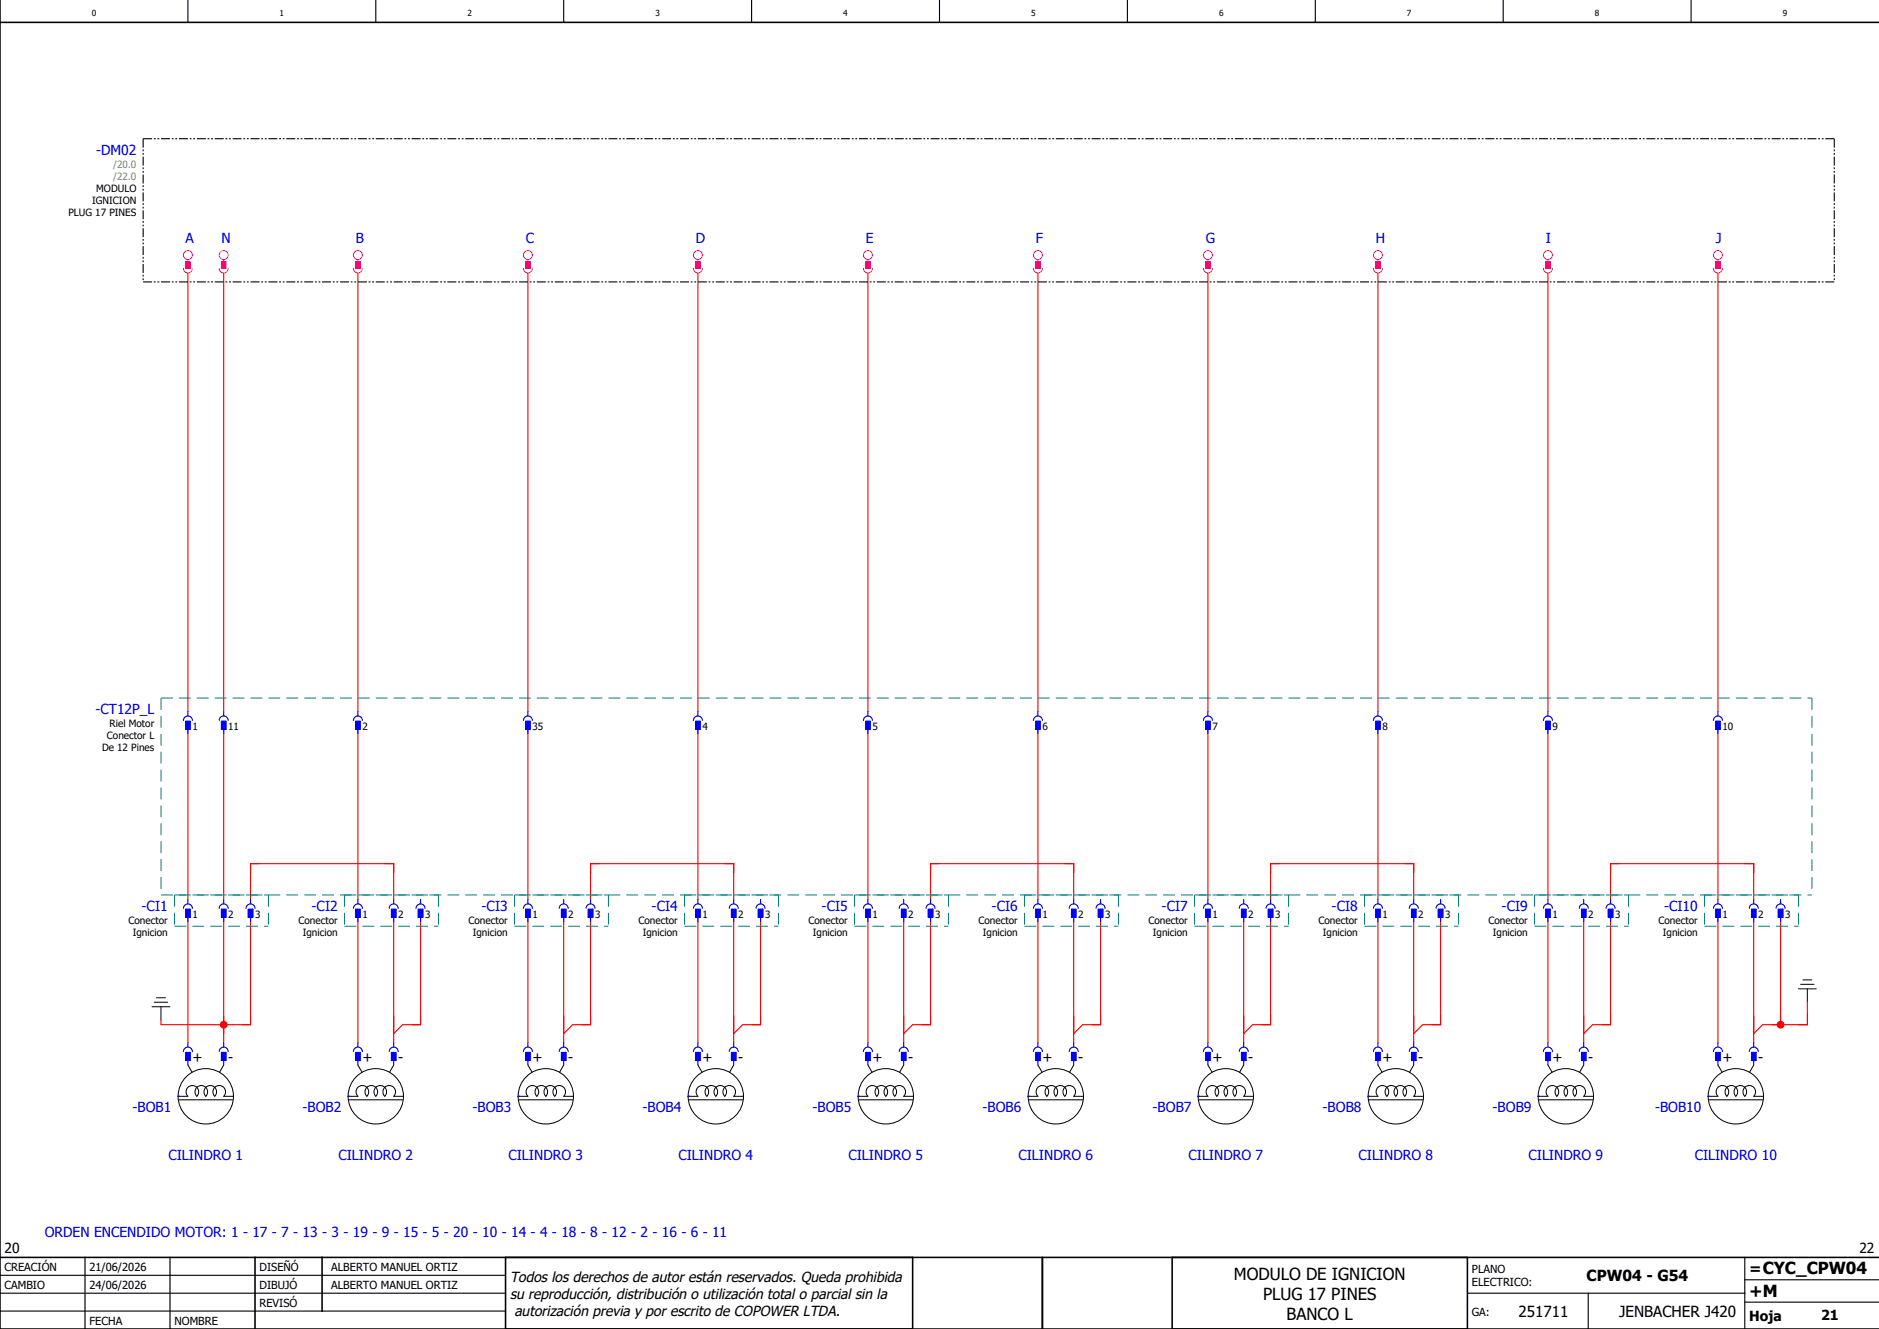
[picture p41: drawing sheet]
<svg xmlns="http://www.w3.org/2000/svg" width="420mm" height="297mm" viewBox="0 0 420 297" stroke-linecap="round" stroke-linejoin="round" font-family="sans-serif">
<defs><g id="words">
<g font-size="3.7">
<text x="275.8" y="286">MODULO DE IGNICION</text>
<text x="282.3" y="290.5">PLUG 17 PINES</text>
<text x="391" y="289.8">+M</text>
<text x="287.6" y="295">BANCO L</text>
</g>
<g font-size="3.4">
<text x="354.6" y="286.4">CPW04 - G54</text>
<text x="391" y="284.6">=CYC_CPW04</text>
<text x="339.4" y="294.4">251711</text>
<text x="361.9" y="294.4">JENBACHER J420</text>
</g>
<g font-size="3.2">
<text x="114" y="286.5">Todos los derechos de autor están reservados. Queda prohibida</text>
<text x="114" y="290.2">su reproducción, distribución o utilización total o parcial sin la</text>
<text x="115" y="294">autorización previa y por escrito de COPOWER LTDA.</text>
</g>
<g font-size="3.1" fill="#00f">
<text x="21.5" y="34.6">-DM02</text>
<text x="41.5" y="54.2">A</text>
<text x="49.5" y="54.2">N</text>
<text x="79.5" y="54.2">B</text>
<text x="117.5" y="54.2">C</text>
<text x="155.5" y="54.2">D</text>
<text x="193.5" y="54.2">E</text>
<text x="231.5" y="54.2">F</text>
<text x="269.5" y="54.2">G</text>
<text x="307.5" y="54.2">H</text>
<text x="345.5" y="54.2">I</text>
<text x="383.5" y="54.2">J</text>
<text x="21.4" y="159.6">-CT12P_L</text>
<text x="31.7" y="203.6">-CI1</text>
<text x="69.7" y="203.6">-CI2</text>
<text x="107.7" y="203.6">-CI3</text>
<text x="145.7" y="203.6">-CI4</text>
<text x="183.7" y="203.6">-CI5</text>
<text x="221.7" y="203.6">-CI6</text>
<text x="259.7" y="203.6">-CI7</text>
<text x="297.7" y="203.6">-CI8</text>
<text x="335.7" y="203.6">-CI9</text>
<text x="372" y="203.6">-CI10</text>
<text x="29.6" y="248.6">-BOB1</text>
<text x="67.6" y="248.6">-BOB2</text>
<text x="105.6" y="248.6">-BOB3</text>
<text x="143.6" y="248.6">-BOB4</text>
<text x="181.6" y="248.6">-BOB5</text>
<text x="219.6" y="248.6">-BOB6</text>
<text x="257.6" y="248.6">-BOB7</text>
<text x="295.6" y="248.6">-BOB8</text>
<text x="333.6" y="248.6">-BOB9</text>
<text x="369.9" y="248.6">-BOB10</text>
<text x="37.7" y="259.2">CILINDRO 1</text>
<text x="75.7" y="259.2">CILINDRO 2</text>
<text x="113.7" y="259.2">CILINDRO 3</text>
<text x="151.7" y="259.2">CILINDRO 4</text>
<text x="189.7" y="259.2">CILINDRO 5</text>
<text x="227.7" y="259.2">CILINDRO 6</text>
<text x="265.7" y="259.2">CILINDRO 7</text>
<text x="303.7" y="259.2">CILINDRO 8</text>
<text x="341.7" y="259.2">CILINDRO 9</text>
<text x="378.8" y="259.2">CILINDRO 10</text>
<text x="10" y="276.4">ORDEN ENCENDIDO MOTOR: 1 - 17 - 7 - 13 - 3 - 19 - 9 - 15 - 5 - 20 - 10 - 14 - 4 - 18 - 8 - 12 - 2 - 16 - 6 - 11</text>
</g>
<g font-size="3.1">
<text x="43" y="237.4">+</text>
<text x="51" y="237.4">-</text>
<text x="81" y="237.4">+</text>
<text x="89" y="237.4">-</text>
<text x="119" y="237.4">+</text>
<text x="127" y="237.4">-</text>
<text x="157" y="237.4">+</text>
<text x="165" y="237.4">-</text>
<text x="195" y="237.4">+</text>
<text x="203" y="237.4">-</text>
<text x="233" y="237.4">+</text>
<text x="241" y="237.4">-</text>
<text x="271" y="237.4">+</text>
<text x="279" y="237.4">-</text>
<text x="309" y="237.4">+</text>
<text x="317" y="237.4">-</text>
<text x="347" y="237.4">+</text>
<text x="355" y="237.4">-</text>
<text x="385" y="237.4">+</text>
<text x="393" y="237.4">-</text>
<text x="1" y="280">20</text>
<text x="415.6" y="280">22</text>
<text x="391" y="295.2">Hoja</text>
<text x="407" y="295">21</text>
</g>
<g font-size="2.5">
<text x="1" y="284">CREACIÓN</text>
<text x="20" y="284">21/06/2026</text>
<text x="58" y="284">DISEÑÓ</text>
<text x="74" y="284">ALBERTO MANUEL ORTIZ</text>
<text x="329" y="284.5">PLANO</text>
<text x="329" y="287.5">ELECTRICO:</text>
<text x="1" y="288">CAMBIO</text>
<text x="20" y="288">24/06/2026</text>
<text x="58" y="292">REVISÓ</text>
<text x="58" y="288">DIBUJÓ</text>
<text x="74" y="288">ALBERTO MANUEL ORTIZ</text>
<text x="329" y="294">GA:</text>
<text x="20" y="296">FECHA</text>
<text x="39" y="296">NOMBRE</text>
</g>
<g font-size="2.2" fill="#7ca552">
<text x="25.3" y="37.5">/20.0</text>
<text x="25.3" y="40.2">/22.0</text>
</g>
<g font-size="2.2">
<text x="20.6" y="45.6">IGNICION</text>
<text x="21.5" y="42.9">MODULO</text>
<text x="15.3" y="48.3">PLUG 17 PINES</text>
<text x="22.8" y="167.9">De 12 Pines</text>
<text x="23.9" y="165.2">Conector L</text>
<text x="24.5" y="162.5">Riel Motor</text>
<text x="43" y="163.1">1</text>
<text x="51" y="163.1">11</text>
<text x="81" y="163.1">2</text>
<text x="119" y="163.1">35</text>
<text x="157" y="163.1">4</text>
<text x="195" y="163.1">5</text>
<text x="233" y="163.1">6</text>
<text x="271" y="163.1">7</text>
<text x="309" y="163.1">8</text>
<text x="347" y="163.1">9</text>
<text x="385" y="163.1">10</text>
<text x="28.7" y="206.5">Conector</text>
<text x="29.7" y="209.2">Ignicion</text>
<text x="43" y="205.1">1</text>
<text x="51" y="205.1">2</text>
<text x="57" y="205.1">3</text>
<text x="66.7" y="206.5">Conector</text>
<text x="67.7" y="209.2">Ignicion</text>
<text x="81" y="205.1">1</text>
<text x="89" y="205.1">2</text>
<text x="95" y="205.1">3</text>
<text x="104.7" y="206.5">Conector</text>
<text x="105.7" y="209.2">Ignicion</text>
<text x="119" y="205.1">1</text>
<text x="127" y="205.1">2</text>
<text x="133" y="205.1">3</text>
<text x="142.7" y="206.5">Conector</text>
<text x="143.7" y="209.2">Ignicion</text>
<text x="157" y="205.1">1</text>
<text x="165" y="205.1">2</text>
<text x="171" y="205.1">3</text>
<text x="180.7" y="206.5">Conector</text>
<text x="181.7" y="209.2">Ignicion</text>
<text x="195" y="205.1">1</text>
<text x="203" y="205.1">2</text>
<text x="209" y="205.1">3</text>
<text x="218.7" y="206.5">Conector</text>
<text x="219.7" y="209.2">Ignicion</text>
<text x="233" y="205.1">1</text>
<text x="241" y="205.1">2</text>
<text x="247" y="205.1">3</text>
<text x="256.7" y="206.5">Conector</text>
<text x="257.7" y="209.2">Ignicion</text>
<text x="271" y="205.1">1</text>
<text x="279" y="205.1">2</text>
<text x="285" y="205.1">3</text>
<text x="294.7" y="206.5">Conector</text>
<text x="295.7" y="209.2">Ignicion</text>
<text x="309" y="205.1">1</text>
<text x="317" y="205.1">2</text>
<text x="323" y="205.1">3</text>
<text x="332.7" y="206.5">Conector</text>
<text x="333.7" y="209.2">Ignicion</text>
<text x="347" y="205.1">1</text>
<text x="355" y="205.1">2</text>
<text x="361" y="205.1">3</text>
<text x="370.7" y="206.5">Conector</text>
<text x="371.7" y="209.2">Ignicion</text>
<text x="385" y="205.1">1</text>
<text x="393" y="205.1">2</text>
<text x="399" y="205.1">3</text>
</g>
<g font-size="1.9">
<text x="20.5" y="3.6">0</text>
<text x="62.5" y="3.6">1</text>
<text x="104.5" y="3.6">2</text>
<text x="146.5" y="3.6">3</text>
<text x="188.5" y="3.6">4</text>
<text x="230.5" y="3.6">5</text>
<text x="272.5" y="3.6">6</text>
<text x="314.5" y="3.6">7</text>
<text x="356.5" y="3.6">8</text>
<text x="398.5" y="3.6">9</text>
</g>
</g></defs>
<g fill="none" stroke="#000" stroke-width=".25">
<path d="M42 0v5M84 0v5M126 0v5M168 0v5M210 0v5M252 0v5M294 0v5M336 0v5M378 0v5M0 285h113M0 293h113M0 289h113"/>
<path d="M19 281v16M38 281v16M328 289h62M355 289v8M390 291h30M390 281v16M390 286h30"/>
</g>
<path d="M0 5h420M0 0v297h420M0 281h420M57 281v16M72 281v12M113 281v16M204 281v16M233 281v16M262 281v16M328 281v16" fill="none" stroke="#000" stroke-width=".35"/>
<g fill="none" stroke="#f00" stroke-width=".25">
<path d="M42 61v98M50 61v98M80 61v98M118 61v98M156 61v98M194 61v98M232 61v98M270 61v98M308 61v98M346 61v98M384 61v98M42 163v38"/>
<path d="M50 163v38M80 163v38M118 163v38M156 163v38M194 163v38M232 163v38M270 163v38M308 163v38M346 163v38M384 163v38M42 205v28M50 205v28"/>
<path d="M56 205v24h-8M56 201v-8h32v8M80 205v28M88 205v28M94 205v24h-4M118 205v28M126 205v28M132 205v24h-4M132 201v-8h32v8M156 205v28M164 205v28M170 205v24h-4"/>
<path d="M194 205v28M202 205v28M208 205v24h-4M208 201v-8h32v8M232 205v28M240 205v28M246 205v24h-4M270 205v28M278 205v28M284 205v24h-4M284 201v-8h32v8M308 205v28"/>
<path d="M316 205v28M322 205v24h-4M346 205v28M354 205v28M360 205v24h-4M360 201v-8h32v8M384 205v28M392 205v28M398 205v24h-4M36 228v1M404 227v2h-4"/>
</g>
<g fill="none" stroke="#000" stroke-width=".22">
<path d="M34 225h4M34.5 224h3M35 223h2M36 225v3M42 238l.9 1.6M50 238l-.9 1.6"/>
<circle cx="46" cy="245" r="6.2"/>
</g>
<circle cx="50" cy="229" r=".88" fill="#f00"/>
<g fill="none" stroke="#f00" stroke-width=".25">
<path d="M36 229h12M56 227v2h-2M94 227v2h-2M132 227v2h-2M170 227v2h-2M208 227v2h-2M246 227v2h-2M284 227v2h-2M322 227v2h-2M360 227v2h-2M392 227v4l2-2M396 229h4"/>
<path d="M398 227v2M404 224v1"/>
</g>
<g fill="none" stroke="#000" stroke-width=".22">
<path d="M402.5 220h3M403 219h2M80 238l.9 1.6M88 238l-.9 1.6M118 238l.9 1.6M126 238l-.9 1.6M156 238l.9 1.6M164 238l-.9 1.6M194 238l.9 1.6M202 238l-.9 1.6M232 238l.9 1.6M240 238l-.9 1.6"/>
<path d="M270 238l.9 1.6M278 238l-.9 1.6M308 238l.9 1.6M316 238l-.9 1.6M346 238l.9 1.6M354 238l-.9 1.6M384 238l.9 1.6M392 238l-.9 1.6M402 221h4M404 221v3M39.8 245h2.2a1.41 1.41 0 0 1 0-2 1.41 1.41 0 0 1 2 0 1.41 1.41 0 0 1 0 2 1.41 1.41 0 0 1 0-2 1.41 1.41 0 0 1 2 0 1.41 1.41 0 0 1 0 2 1.41 1.41 0 0 1 0-2 1.41 1.41 0 0 1 2 0 1.41 1.41 0 0 1 0 2 1.41 1.41 0 0 1 0-2 1.41 1.41 0 0 1 2 0 1.41 1.41 0 0 1 0 2h2.2M40 245.8h12"/>
<path d="M77.8 245h2.2a1.41 1.41 0 0 1 0-2 1.41 1.41 0 0 1 2 0 1.41 1.41 0 0 1 0 2 1.41 1.41 0 0 1 0-2 1.41 1.41 0 0 1 2 0 1.41 1.41 0 0 1 0 2 1.41 1.41 0 0 1 0-2 1.41 1.41 0 0 1 2 0 1.41 1.41 0 0 1 0 2 1.41 1.41 0 0 1 0-2 1.41 1.41 0 0 1 2 0 1.41 1.41 0 0 1 0 2h2.2M78 245.8h12M115.8 245h2.2a1.41 1.41 0 0 1 0-2 1.41 1.41 0 0 1 2 0 1.41 1.41 0 0 1 0 2 1.41 1.41 0 0 1 0-2 1.41 1.41 0 0 1 2 0 1.41 1.41 0 0 1 0 2 1.41 1.41 0 0 1 0-2 1.41 1.41 0 0 1 2 0 1.41 1.41 0 0 1 0 2 1.41 1.41 0 0 1 0-2 1.41 1.41 0 0 1 2 0 1.41 1.41 0 0 1 0 2h2.2M116 245.8h12M153.8 245h2.2a1.41 1.41 0 0 1 0-2 1.41 1.41 0 0 1 2 0 1.41 1.41 0 0 1 0 2 1.41 1.41 0 0 1 0-2 1.41 1.41 0 0 1 2 0 1.41 1.41 0 0 1 0 2 1.41 1.41 0 0 1 0-2 1.41 1.41 0 0 1 2 0 1.41 1.41 0 0 1 0 2 1.41 1.41 0 0 1 0-2 1.41 1.41 0 0 1 2 0 1.41 1.41 0 0 1 0 2h2.2M154 245.8h12M191.8 245h2.2a1.41 1.41 0 0 1 0-2 1.41 1.41 0 0 1 2 0 1.41 1.41 0 0 1 0 2 1.41 1.41 0 0 1 0-2 1.41 1.41 0 0 1 2 0 1.41 1.41 0 0 1 0 2 1.41 1.41 0 0 1 0-2 1.41 1.41 0 0 1 2 0 1.41 1.41 0 0 1 0 2 1.41 1.41 0 0 1 0-2 1.41 1.41 0 0 1 2 0 1.41 1.41 0 0 1 0 2h2.2M192 245.8h12M229.8 245h2.2a1.41 1.41 0 0 1 0-2 1.41 1.41 0 0 1 2 0 1.41 1.41 0 0 1 0 2 1.41 1.41 0 0 1 0-2 1.41 1.41 0 0 1 2 0 1.41 1.41 0 0 1 0 2 1.41 1.41 0 0 1 0-2 1.41 1.41 0 0 1 2 0 1.41 1.41 0 0 1 0 2 1.41 1.41 0 0 1 0-2 1.41 1.41 0 0 1 2 0 1.41 1.41 0 0 1 0 2h2.2M230 245.8h12M267.8 245h2.2a1.41 1.41 0 0 1 0-2 1.41 1.41 0 0 1 2 0 1.41 1.41 0 0 1 0 2 1.41 1.41 0 0 1 0-2 1.41 1.41 0 0 1 2 0 1.41 1.41 0 0 1 0 2 1.41 1.41 0 0 1 0-2 1.41 1.41 0 0 1 2 0 1.41 1.41 0 0 1 0 2 1.41 1.41 0 0 1 0-2 1.41 1.41 0 0 1 2 0 1.41 1.41 0 0 1 0 2h2.2M268 245.8h12"/>
<path d="M305.8 245h2.2a1.41 1.41 0 0 1 0-2 1.41 1.41 0 0 1 2 0 1.41 1.41 0 0 1 0 2 1.41 1.41 0 0 1 0-2 1.41 1.41 0 0 1 2 0 1.41 1.41 0 0 1 0 2 1.41 1.41 0 0 1 0-2 1.41 1.41 0 0 1 2 0 1.41 1.41 0 0 1 0 2 1.41 1.41 0 0 1 0-2 1.41 1.41 0 0 1 2 0 1.41 1.41 0 0 1 0 2h2.2M306 245.8h12M343.8 245h2.2a1.41 1.41 0 0 1 0-2 1.41 1.41 0 0 1 2 0 1.41 1.41 0 0 1 0 2 1.41 1.41 0 0 1 0-2 1.41 1.41 0 0 1 2 0 1.41 1.41 0 0 1 0 2 1.41 1.41 0 0 1 0-2 1.41 1.41 0 0 1 2 0 1.41 1.41 0 0 1 0 2 1.41 1.41 0 0 1 0-2 1.41 1.41 0 0 1 2 0 1.41 1.41 0 0 1 0 2h2.2M344 245.8h12M381.8 245h2.2a1.41 1.41 0 0 1 0-2 1.41 1.41 0 0 1 2 0 1.41 1.41 0 0 1 0 2 1.41 1.41 0 0 1 0-2 1.41 1.41 0 0 1 2 0 1.41 1.41 0 0 1 0 2 1.41 1.41 0 0 1 0-2 1.41 1.41 0 0 1 2 0 1.41 1.41 0 0 1 0 2 1.41 1.41 0 0 1 0-2 1.41 1.41 0 0 1 2 0 1.41 1.41 0 0 1 0 2h2.2M382 245.8h12"/>
<circle cx="84" cy="245" r="6.2"/>
<circle cx="122" cy="245" r="6.2"/>
<circle cx="160" cy="245" r="6.2"/>
<circle cx="198" cy="245" r="6.2"/>
<circle cx="236" cy="245" r="6.2"/>
<circle cx="274" cy="245" r="6.2"/>
<circle cx="312" cy="245" r="6.2"/>
<circle cx="350" cy="245" r="6.2"/>
<circle cx="388" cy="245" r="6.2"/>
</g>
<circle cx="398" cy="229" r=".87" fill="#f00"/>
<g fill="none" stroke="#f00" stroke-width=".25">
<path d="M58 193h-2v2M86 193h2v2M134 193h-2v2M162 193h2v2M210 193h-2v2M238 193h2v2M286 193h-2v2M314 193h2v2M362 193h-2v2M390 193h2v2M88 227v4l2-2M126 227v4l2-2"/>
<path d="M164 227v4l2-2M202 227v4l2-2M240 227v4l2-2M278 227v4l2-2M316 227v4l2-2M354 227v4l2-2M404 225v4h-2"/>
</g>
<path d="M32 31h378M32 31v32M410 31v32M32 63h378" fill="none" stroke="#000" stroke-width=".25" stroke-dasharray="2 .4 .4 .4 .4 .4" stroke-linecap="butt"/>
<g fill="none" stroke="#f0f" stroke-width=".25">
<path d="M41.5 58.5h1v1.5h-1zM42 58v.5M49.5 58.5h1v1.5h-1zM50 58v.5M79.5 58.5h1v1.5h-1zM80 58v.5M117.5 58.5h1v1.5h-1zM118 58v.5M155.5 58.5h1v1.5h-1zM156 58v.5M193.5 58.5h1v1.5h-1zM194 58v.5"/>
<path d="M231.5 58.5h1v1.5h-1zM232 58v.5M269.5 58.5h1v1.5h-1zM270 58v.5M307.5 58.5h1v1.5h-1zM308 58v.5M345.5 58.5h1v1.5h-1zM346 58v.5M383.5 58.5h1v1.5h-1zM384 58v.5M41 60a1 1 0 0 0 1 1 1 1 0 0 0 1-1M49 60a1 1 0 0 0 1 1 1 1 0 0 0 1-1"/>
<path d="M79 60a1 1 0 0 0 1 1 1 1 0 0 0 1-1M117 60a1 1 0 0 0 1 1 1 1 0 0 0 1-1M155 60a1 1 0 0 0 1 1 1 1 0 0 0 1-1M193 60a1 1 0 0 0 1 1 1 1 0 0 0 1-1M231 60a1 1 0 0 0 1 1 1 1 0 0 0 1-1M269 60a1 1 0 0 0 1 1 1 1 0 0 0 1-1M307 60a1 1 0 0 0 1 1 1 1 0 0 0 1-1M345 60a1 1 0 0 0 1 1 1 1 0 0 0 1-1M383 60a1 1 0 0 0 1 1 1 1 0 0 0 1-1"/>
<circle cx="42" cy="57" r="1"/>
<circle cx="50" cy="57" r="1"/>
<circle cx="80" cy="57" r="1"/>
<circle cx="118" cy="57" r="1"/>
<circle cx="156" cy="57" r="1"/>
<circle cx="194" cy="57" r="1"/>
<circle cx="232" cy="57" r="1"/>
<circle cx="270" cy="57" r="1"/>
<circle cx="308" cy="57" r="1"/>
<circle cx="346" cy="57" r="1"/>
<circle cx="384" cy="57" r="1"/>
</g>
<g fill="#f0f" stroke="#f0f" stroke-width=".22">
<path d="M41.5 58.5h1v1.5h-1z"/>
<path d="M49.5 58.5h1v1.5h-1z"/>
<path d="M79.5 58.5h1v1.5h-1z"/>
<path d="M117.5 58.5h1v1.5h-1z"/>
<path d="M155.5 58.5h1v1.5h-1z"/>
<path d="M193.5 58.5h1v1.5h-1z"/>
<path d="M231.5 58.5h1v1.5h-1z"/>
<path d="M269.5 58.5h1v1.5h-1z"/>
<path d="M307.5 58.5h1v1.5h-1z"/>
<path d="M345.5 58.5h1v1.5h-1z"/>
<path d="M383.5 58.5h1v1.5h-1z"/>
</g>
<g fill="none" stroke="#008080" stroke-width=".22" stroke-dasharray="2.6 1.4" stroke-linecap="butt">
<path d="M36 156h369M36 156v44M405 156v44M36 200h369M39 200h21M39 200v7M60 200v7M77 200h21M77 200v7M98 200v7M115 200h21M115 200v7"/>
<path d="M136 200v7M153 200h21M153 200v7M174 200v7M191 200h21M191 200v7M212 200v7M229 200h21M229 200v7M250 200v7M267 200h21M267 200v7"/>
<path d="M288 200v7M305 200h21M305 200v7M326 200v7M343 200h21M343 200v7M364 200v7M381 200h21M381 200v7M402 200v7M39 207h21M77 207h21"/>
<path d="M115 207h21M153 207h21M191 207h21M229 207h21M267 207h21M305 207h21M343 207h21M381 207h21"/>
</g>
<g fill="#00f" stroke="#00f" stroke-width=".22">
<path d="M41.5 161.2h1v1.8h-1z"/>
<path d="M41.5 203.2h1v1.8h-1z"/>
<path d="M49.5 235.2h1v1.8h-1z"/>
<path d="M41.5 235.2h1v1.8h-1z"/>
<path d="M49.5 203.2h1v1.8h-1z"/>
<path d="M55.5 203.2h1v1.8h-1z"/>
<path d="M49.5 161.2h1v1.8h-1z"/>
<path d="M87.5 235.2h1v1.8h-1z"/>
<path d="M79.5 235.2h1v1.8h-1z"/>
<path d="M79.5 203.2h1v1.8h-1z"/>
<path d="M87.5 203.2h1v1.8h-1z"/>
<path d="M93.5 203.2h1v1.8h-1z"/>
<path d="M79.5 161.2h1v1.8h-1z"/>
<path d="M125.5 235.2h1v1.8h-1z"/>
<path d="M117.5 235.2h1v1.8h-1z"/>
<path d="M117.5 203.2h1v1.8h-1z"/>
<path d="M125.5 203.2h1v1.8h-1z"/>
<path d="M131.5 203.2h1v1.8h-1z"/>
<path d="M117.5 161.2h1v1.8h-1z"/>
<path d="M163.5 235.2h1v1.8h-1z"/>
<path d="M155.5 235.2h1v1.8h-1z"/>
<path d="M155.5 203.2h1v1.8h-1z"/>
<path d="M163.5 203.2h1v1.8h-1z"/>
<path d="M169.5 203.2h1v1.8h-1z"/>
<path d="M155.5 161.2h1v1.8h-1z"/>
<path d="M201.5 235.2h1v1.8h-1z"/>
<path d="M193.5 235.2h1v1.8h-1z"/>
<path d="M193.5 203.2h1v1.8h-1z"/>
<path d="M201.5 203.2h1v1.8h-1z"/>
<path d="M207.5 203.2h1v1.8h-1z"/>
<path d="M193.5 161.2h1v1.8h-1z"/>
<path d="M239.5 235.2h1v1.8h-1z"/>
<path d="M231.5 235.2h1v1.8h-1z"/>
<path d="M231.5 203.2h1v1.8h-1z"/>
<path d="M239.5 203.2h1v1.8h-1z"/>
<path d="M245.5 203.2h1v1.8h-1z"/>
<path d="M231.5 161.2h1v1.8h-1z"/>
<path d="M277.5 235.2h1v1.8h-1z"/>
<path d="M269.5 235.2h1v1.8h-1z"/>
<path d="M269.5 203.2h1v1.8h-1z"/>
<path d="M277.5 203.2h1v1.8h-1z"/>
<path d="M283.5 203.2h1v1.8h-1z"/>
<path d="M269.5 161.2h1v1.8h-1z"/>
<path d="M315.5 235.2h1v1.8h-1z"/>
<path d="M307.5 235.2h1v1.8h-1z"/>
<path d="M307.5 203.2h1v1.8h-1z"/>
<path d="M315.5 203.2h1v1.8h-1z"/>
<path d="M321.5 203.2h1v1.8h-1z"/>
<path d="M307.5 161.2h1v1.8h-1z"/>
<path d="M353.5 235.2h1v1.8h-1z"/>
<path d="M345.5 235.2h1v1.8h-1z"/>
<path d="M345.5 203.2h1v1.8h-1z"/>
<path d="M353.5 203.2h1v1.8h-1z"/>
<path d="M359.5 203.2h1v1.8h-1z"/>
<path d="M345.5 161.2h1v1.8h-1z"/>
<path d="M391.5 235.2h1v1.8h-1z"/>
<path d="M383.5 235.2h1v1.8h-1z"/>
<path d="M383.5 203.2h1v1.8h-1z"/>
<path d="M391.5 203.2h1v1.8h-1z"/>
<path d="M397.5 203.2h1v1.8h-1z"/>
<path d="M383.5 161.2h1v1.8h-1z"/>
</g>
<g fill="none" stroke="#00f" stroke-width=".25">
<path d="M42 159v1M50 159v1M80 159v1M118 159v1M156 159v1M194 159v1M232 159v1M270 159v1M308 159v1M346 159v1M384 159v1M41 161a1 1 0 0 1 1-1 1 1 0 0 1 1 1"/>
<path d="M41.5 161.2h1v1.8h-1zM42 163v1M49 161a1 1 0 0 1 1-1 1 1 0 0 1 1 1M49.5 161.2h1v1.8h-1zM50 163v1M79 161a1 1 0 0 1 1-1 1 1 0 0 1 1 1M79.5 161.2h1v1.8h-1zM80 163v1M117 161a1 1 0 0 1 1-1 1 1 0 0 1 1 1M117.5 161.2h1v1.8h-1zM118 163v1M155 161a1 1 0 0 1 1-1 1 1 0 0 1 1 1"/>
<path d="M155.5 161.2h1v1.8h-1zM156 163v1M193 161a1 1 0 0 1 1-1 1 1 0 0 1 1 1M193.5 161.2h1v1.8h-1zM194 163v1M231 161a1 1 0 0 1 1-1 1 1 0 0 1 1 1M231.5 161.2h1v1.8h-1zM232 163v1M269 161a1 1 0 0 1 1-1 1 1 0 0 1 1 1M269.5 161.2h1v1.8h-1zM270 163v1M307 161a1 1 0 0 1 1-1 1 1 0 0 1 1 1"/>
<path d="M307.5 161.2h1v1.8h-1zM308 163v1M345 161a1 1 0 0 1 1-1 1 1 0 0 1 1 1M345.5 161.2h1v1.8h-1zM346 163v1M383 161a1 1 0 0 1 1-1 1 1 0 0 1 1 1M383.5 161.2h1v1.8h-1zM384 163v1M41 203a1 1 0 0 1 1-1 1 1 0 0 1 1 1M41.5 203.2h1v1.8h-1zM42 201v1M42 205v1"/>
<path d="M49 203a1 1 0 0 1 1-1 1 1 0 0 1 1 1M49.5 203.2h1v1.8h-1zM50 201v1M50 205v1M55 203a1 1 0 0 1 1-1 1 1 0 0 1 1 1M55.5 203.2h1v1.8h-1zM56 201v1M56 205v1M79 203a1 1 0 0 1 1-1 1 1 0 0 1 1 1M79.5 203.2h1v1.8h-1zM80 201v1M80 205v1"/>
<path d="M87 203a1 1 0 0 1 1-1 1 1 0 0 1 1 1M87.5 203.2h1v1.8h-1zM88 201v1M88 205v1M93 203a1 1 0 0 1 1-1 1 1 0 0 1 1 1M93.5 203.2h1v1.8h-1zM94 201v1M94 205v1M117 203a1 1 0 0 1 1-1 1 1 0 0 1 1 1M117.5 203.2h1v1.8h-1zM118 201v1M118 205v1"/>
<path d="M125 203a1 1 0 0 1 1-1 1 1 0 0 1 1 1M125.5 203.2h1v1.8h-1zM126 201v1M126 205v1M131 203a1 1 0 0 1 1-1 1 1 0 0 1 1 1M131.5 203.2h1v1.8h-1zM132 201v1M132 205v1M155 203a1 1 0 0 1 1-1 1 1 0 0 1 1 1M155.5 203.2h1v1.8h-1zM156 201v1M156 205v1"/>
<path d="M163 203a1 1 0 0 1 1-1 1 1 0 0 1 1 1M163.5 203.2h1v1.8h-1zM164 201v1M164 205v1M169 203a1 1 0 0 1 1-1 1 1 0 0 1 1 1M169.5 203.2h1v1.8h-1zM170 201v1M170 205v1M193 203a1 1 0 0 1 1-1 1 1 0 0 1 1 1M193.5 203.2h1v1.8h-1zM194 201v1M194 205v1"/>
<path d="M201 203a1 1 0 0 1 1-1 1 1 0 0 1 1 1M201.5 203.2h1v1.8h-1zM202 201v1M202 205v1M207 203a1 1 0 0 1 1-1 1 1 0 0 1 1 1M207.5 203.2h1v1.8h-1zM208 201v1M208 205v1M231 203a1 1 0 0 1 1-1 1 1 0 0 1 1 1M231.5 203.2h1v1.8h-1zM232 201v1M232 205v1"/>
<path d="M239 203a1 1 0 0 1 1-1 1 1 0 0 1 1 1M239.5 203.2h1v1.8h-1zM240 201v1M240 205v1M245 203a1 1 0 0 1 1-1 1 1 0 0 1 1 1M245.5 203.2h1v1.8h-1zM246 201v1M246 205v1M269 203a1 1 0 0 1 1-1 1 1 0 0 1 1 1M269.5 203.2h1v1.8h-1zM270 201v1M270 205v1"/>
<path d="M277 203a1 1 0 0 1 1-1 1 1 0 0 1 1 1M277.5 203.2h1v1.8h-1zM278 201v1M278 205v1M283 203a1 1 0 0 1 1-1 1 1 0 0 1 1 1M283.5 203.2h1v1.8h-1zM284 201v1M284 205v1M307 203a1 1 0 0 1 1-1 1 1 0 0 1 1 1M307.5 203.2h1v1.8h-1zM308 201v1M308 205v1"/>
<path d="M315 203a1 1 0 0 1 1-1 1 1 0 0 1 1 1M315.5 203.2h1v1.8h-1zM316 201v1M316 205v1M321 203a1 1 0 0 1 1-1 1 1 0 0 1 1 1M321.5 203.2h1v1.8h-1zM322 201v1M322 205v1M345 203a1 1 0 0 1 1-1 1 1 0 0 1 1 1M345.5 203.2h1v1.8h-1zM346 201v1M346 205v1"/>
<path d="M353 203a1 1 0 0 1 1-1 1 1 0 0 1 1 1M353.5 203.2h1v1.8h-1zM354 201v1M354 205v1M359 203a1 1 0 0 1 1-1 1 1 0 0 1 1 1M359.5 203.2h1v1.8h-1zM360 201v1M360 205v1M383 203a1 1 0 0 1 1-1 1 1 0 0 1 1 1M383.5 203.2h1v1.8h-1zM384 201v1M384 205v1"/>
<path d="M391 203a1 1 0 0 1 1-1 1 1 0 0 1 1 1M391.5 203.2h1v1.8h-1zM392 201v1M392 205v1M397 203a1 1 0 0 1 1-1 1 1 0 0 1 1 1M397.5 203.2h1v1.8h-1zM398 201v1M398 205v1M41 235a1 1 0 0 1 1-1 1 1 0 0 1 1 1M41.5 235.2h1v1.8h-1zM42 233v1M42 237v1"/>
<path d="M49 235a1 1 0 0 1 1-1 1 1 0 0 1 1 1M49.5 235.2h1v1.8h-1zM50 233v1M50 237v1M79 235a1 1 0 0 1 1-1 1 1 0 0 1 1 1M79.5 235.2h1v1.8h-1zM80 233v1M80 237v1M87 235a1 1 0 0 1 1-1 1 1 0 0 1 1 1M87.5 235.2h1v1.8h-1zM88 233v1M88 237v1"/>
<path d="M117 235a1 1 0 0 1 1-1 1 1 0 0 1 1 1M117.5 235.2h1v1.8h-1zM118 233v1M118 237v1M125 235a1 1 0 0 1 1-1 1 1 0 0 1 1 1M125.5 235.2h1v1.8h-1zM126 233v1M126 237v1M155 235a1 1 0 0 1 1-1 1 1 0 0 1 1 1M155.5 235.2h1v1.8h-1zM156 233v1M156 237v1"/>
<path d="M163 235a1 1 0 0 1 1-1 1 1 0 0 1 1 1M163.5 235.2h1v1.8h-1zM164 233v1M164 237v1M193 235a1 1 0 0 1 1-1 1 1 0 0 1 1 1M193.5 235.2h1v1.8h-1zM194 233v1M194 237v1M201 235a1 1 0 0 1 1-1 1 1 0 0 1 1 1M201.5 235.2h1v1.8h-1zM202 233v1M202 237v1"/>
<path d="M231 235a1 1 0 0 1 1-1 1 1 0 0 1 1 1M231.5 235.2h1v1.8h-1zM232 233v1M232 237v1M239 235a1 1 0 0 1 1-1 1 1 0 0 1 1 1M239.5 235.2h1v1.8h-1zM240 233v1M240 237v1M269 235a1 1 0 0 1 1-1 1 1 0 0 1 1 1M269.5 235.2h1v1.8h-1zM270 233v1M270 237v1"/>
<path d="M277 235a1 1 0 0 1 1-1 1 1 0 0 1 1 1M277.5 235.2h1v1.8h-1zM278 233v1M278 237v1M307 235a1 1 0 0 1 1-1 1 1 0 0 1 1 1M307.5 235.2h1v1.8h-1zM308 233v1M308 237v1M315 235a1 1 0 0 1 1-1 1 1 0 0 1 1 1M315.5 235.2h1v1.8h-1zM316 233v1M316 237v1"/>
<path d="M345 235a1 1 0 0 1 1-1 1 1 0 0 1 1 1M345.5 235.2h1v1.8h-1zM346 233v1M346 237v1M353 235a1 1 0 0 1 1-1 1 1 0 0 1 1 1M353.5 235.2h1v1.8h-1zM354 233v1M354 237v1M383 235a1 1 0 0 1 1-1 1 1 0 0 1 1 1M383.5 235.2h1v1.8h-1zM384 233v1M384 237v1"/>
<path d="M391 235a1 1 0 0 1 1-1 1 1 0 0 1 1 1M391.5 235.2h1v1.8h-1zM392 233v1M392 237v1M39.8 245h.1M77.8 245h.1M115.8 245h.1M153.8 245h.1M191.8 245h.1M229.8 245h.1M267.8 245h.1M305.8 245h.1"/>
<path d="M343.8 245h.1M381.8 245h.1"/>
</g>
<use href="#words"/>
</svg>
